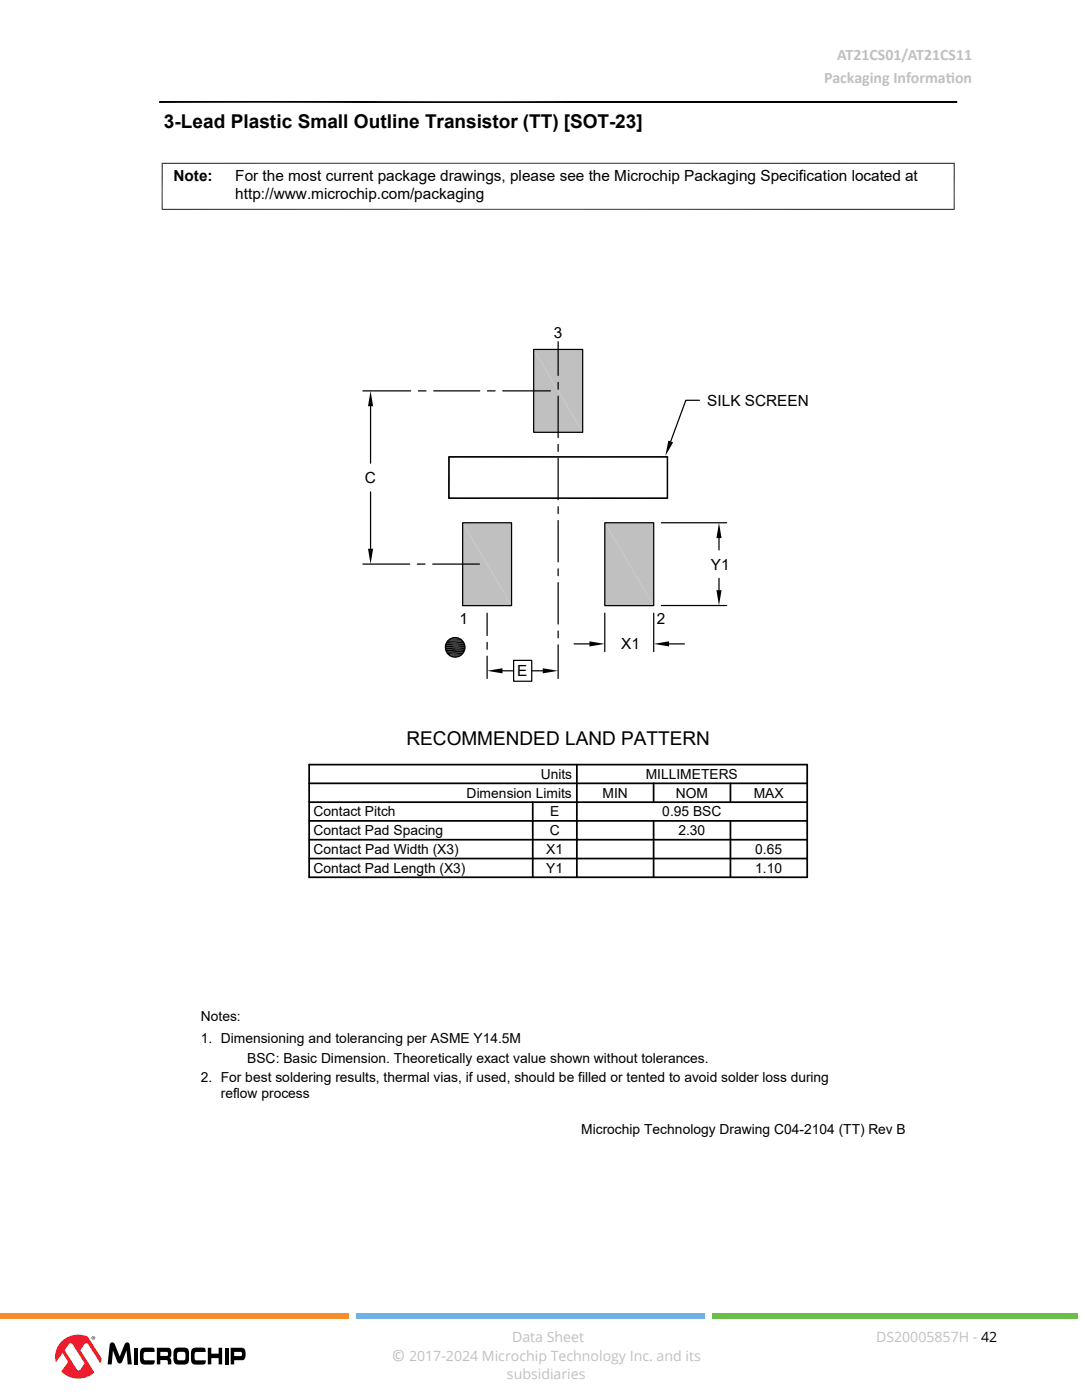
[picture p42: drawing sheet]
<svg xmlns="http://www.w3.org/2000/svg" width="216mm" height="279mm" viewBox="0 0 216 279" stroke-linecap="round" stroke-linejoin="round" font-family="sans-serif">
<defs><g id="words">
<g font-size="3.8">
<text x="32.7" y="25.5">3-Lead Plastic Small Outline Transistor (TT) [SOT-23]</text>
<text x="81.1" y="148.6">RECOMMENDED LAND PATTERN</text>
</g>
<g font-size="3.2" fill="#c0c0c0">
<text x="164.5" y="16.6">Packaging Informat</text>
<text x="167" y="12">AT21CS01/AT21CS11</text>
<text x="188.7" y="16.6">ion</text>
<text x="78.2" y="271.7">©</text>
</g>
<g font-size="3.1">
<text x="34.6" y="36.2">Note:</text>
<text x="46.9" y="36.2">For the most current package drawings, please see the Microchip Packaging Specification located at</text>
<text x="46.9" y="39.7">http://www.microchip.com/packaging</text>
<text x="110.5" y="67.6">3</text>
<text x="141.1" y="81">SILK SCREEN</text>
<text x="72.8" y="96.4">C</text>
<text x="141.9" y="113.7">Y1</text>
<text x="91.7" y="124.6">1</text>
<text x="131" y="124.6">2</text>
<text x="123.9" y="129.6">X1</text>
<text x="103.2" y="135">E</text>
</g>
<g font-size="2.8">
<text x="107.9" y="155.5">Units</text>
<text x="128.8" y="155.5">MILLIMETERS</text>
<text x="93.1" y="159.2">Dimension Limits</text>
<text x="120.2" y="159.2">MIN</text>
<text x="134.8" y="159.2">NOM</text>
<text x="150.4" y="159.2">MAX</text>
<text x="62.6" y="166.7">Contact Pad Spacing</text>
<text x="62.6" y="162.9">Contact Pitch</text>
<text x="109.7" y="166.7">C</text>
<text x="109.8" y="162.9">E</text>
<text x="132.2" y="162.9">0.95 BSC</text>
<text x="135.4" y="166.7">2.30</text>
<text x="62.6" y="170.4">Contact Pad Width (X3)</text>
<text x="109" y="170.5">X1</text>
<text x="150.7" y="170.4">0.65</text>
<text x="62.6" y="174.2">Contact Pad Length (X3)</text>
<text x="109" y="174.2">Y1</text>
<text x="150.7" y="174.2">1.10</text>
<text x="40.1" y="203.8">Notes:</text>
<text x="40.1" y="208.2">1. Dimensioning and tolerancing per ASME Y14.5M</text>
<text x="40.1" y="216">2. For best soldering results, thermal vias, if used, should be filled or tented to avoid solder loss during</text>
<text x="49.3" y="212.1">BSC: Basic Dimension. Theoretically exact value shown without tolerances.</text>
<text x="44" y="219.2">reflow process</text>
<text x="116" y="226.3">Microchip Technology Drawing C04-2104 (TT) Rev B</text>
</g>
<g font-size="2.8" fill="#c0c0c0">
<text x="102.2" y="267.7">Data Sheet</text>
<text x="174.8" y="267.7">DS20005857H - 42</text>
<text x="81.6" y="271.7">2017-2024 Microchip Technology Inc. and its</text>
<text x="101.2" y="275.1">subsidiaries</text>
</g>
</g></defs>
<g fill="#c0c0c0">
<path d="M106.5 69.7l9.8 16.6h-9.8z"/>
<path d="M106.5 69.7h9.8v16.6z"/>
<path d="M120.7 104.3l9.7 16.6h-9.7z"/>
<path d="M120.7 104.3h9.7v16.6z"/>
<path d="M92.3 104.3l9.8 16.6h-9.8z"/>
<path d="M92.3 104.3h9.8v16.6z"/>
</g>
<g fill="none" stroke="#000" stroke-width=".25">
<path d="M31.8 20.4h159.2M72.4 78h9.5M83.5 78h1.5M86.5 78h9.2M97.3 78h1.5M100.3 78h9.5M106.5 69.7h9.8v16.6h-9.8zM111.4 68.2v6.7M111.4 76.3v1.4M111.4 79.1v8.2M139.6 79.9h-2.7l-3.1 8.2M73.9 81.1v11.3"/>
<path d="M73.9 98.2v11.3M89.6 91.2h43.6v8.2h-43.6zM89.6 99.4h.1M111.4 88.7v1.4M111.4 91.5v8.2M72.4 112.6h9.3M83.3 112.6h1.5M86.3 112.6h9.4M92.3 104.3h9.8v16.6h-9.8zM111.4 101.1v1.4M111.4 103.9v8.2M111.4 113.5v1.4"/>
<path d="M111.4 116.3v8.2M120.7 104.3h9.7v16.6h-9.7zM132 104.3h13M143.5 107.4v2.4M143.5 115.4v2.4M89.4 127.7h2.8M97.2 122.4v4.4M97.2 128.2v1.4M97.2 131v4.4M100.3 133.9h2.2M102.5 131.8h3.6v4.2h-3.6zM106.1 133.9h2.2"/>
<path d="M111.4 125.9v1.4M111.4 128.7v6.7M114.6 128.5h3M120.7 122.4v7.6M130.4 122.4v7.6M132 120.8h13M133.5 128.5h3.1"/>
<circle cx="90.8" cy="129.2" r="1.96"/>
</g>
<g fill="none" stroke="#000" stroke-width=".35">
<path d="M89 128.3h3.6M89 130.1h3.6M61.7 156.3h99.4M61.7 152.6h99.4v22.5h-99.4zM115.1 152.6v22.5M130.4 156.3v3.8M145.8 156.3v3.8M61.7 167.6h99.4M61.7 160.1h99.4M61.7 171.3h99.4M61.7 163.8h99.4M106.3 160.1v15"/>
<path d="M130.4 163.8v11.3M145.8 163.8v11.3"/>
</g>
<g fill="#000">
<path d="M73.9 78l.6 3.1h-1.1zM133.4 87.9l.9 .4-1.5 2.7zM73.4 109.5h1.1l-.6 3.1zM143 117.8h1l-.5 3zM143.5 104.3l.5 3.1h-1zM89.7 130.8l1.9 .2h-1.5zM90.1 127.4h1.5l.3 .2zM90.1 131l1.1 .1zM90.1 131h1.5l-.4 .1zM90.1 127.4l.3-.1 1.2 .1zM90.4 127.3l1.2 .1zM90.4 131.1h.8z"/>
<path d="M90.4 127.3h.8zM97.2 133.9l3.1-.5v1zM108.3 133.4l3.1 .5-3.1 .5zM117.6 128l3.1 .5-3.1 .5zM130.4 128.5l3.1-.5v1z"/>
</g>
<path d="M32.4 32.5v9.4M190.4 32.5v9.4M190.5 32.6h-158.2M32.3 41.8h158.2M89.7 130.9h2.2M89.7 127.5h2.2" fill="none" stroke="#000" stroke-width=".2"/>
<path d="M89.2 128h3.2" fill="none" stroke="#000" stroke-width=".29"/>
<path d="M88.9 129.4h3.9M88.9 129.7h3.8M88.9 128.6h3.8" fill="none" stroke="#000" stroke-width=".37"/>
<path d="M88.9 129h3.9" fill="none" stroke="#000" stroke-width=".39"/>
<path d="M89.2 130.4h3.2" fill="none" stroke="#000" stroke-width=".31"/>
<path d="M89.4 130.7h2.8" fill="none" stroke="#000" stroke-width=".22"/>
<path d="M89.4 91.2h43.9M89.6 91v8.6M133.2 91v8.6M133.3 99.4h-43.9" fill="none" stroke="#000" stroke-width=".27"/>
<g fill="#000">
<path d="M22.1 268a.56 .56 0 0 1 .8 .3l1 2.4 .9-2.4a.53 .53 0 0 1 .5-.4 .53 .53 0 0 1 .5 .3l.5 4.1h-.8l-.2-2.8-.9 2.2a.52 .52 0 0 1-.5 .4 .52 .52 0 0 1-.5-.4l-.9-2.2-.2 2.8h-.8l.4-3.9zM26.7 269h.8v3.3h-.8zM28.3 269.1l1.9-.2 .5 .2 .1 .7-2 .1-.1 .3-.1 .6 .2 .6 2.1 .1-.1 .6a3.1 3.1 0 0 1-2.5 .1 2.15 2.15 0 0 1-.4-2.1l.1-.5zM38.5 269.1l1.9-.2 .5 .2 .1 .7-2 .1-.2 .3v.6l.2 .6 2.1 .1-.1 .6a3.1 3.1 0 0 1-2.5 .1 3.1 3.1 0 0 1 0-3.1zM41.5 269h.7v1.2h1.4v-1.2h.7v3.3h-.7v-1.3h-1.4v1.3h-.7zM44.8 269h.8v3.3h-.8z"/>
<path d="M31.3 269v3.3h.7v-.9l1.4 .1 .1 .8h.7a1.01 1.01 0 0 0-.4-1.3 1.44 1.44 0 0 0 0-2zM32 269.8h1.4l.1 .7-.2 .1h-1.3z"/>
<path d="M35 269.1l1.7-.2a.93 .93 0 0 1 1 1.2 2.15 2.15 0 0 1-.4 2.1l-1.7 .1a.93 .93 0 0 1-1-1.2 2.15 2.15 0 0 1 .4-2zM35.4 270v1.3a1.55 1.55 0 0 0 1.4 .1l.2-.3v-.6a.49 .49 0 0 0-.4-.7h-.8z"/>
<path d="M46 269v3.3h.7v-.8h1.7a1.39 1.39 0 0 0 .6-1.8 .75 .75 0 0 0-.8-.7zM46.7 269.8h1.3a.47 .47 0 0 1 .3 .4 .47 .47 0 0 1-.2 .4h-1.4z"/>
</g>
<path d="M12.1 267.9a4.8 4.8 0 0 1 4.9-1.3l3.2 4.7a4.6 4.6 0 0 1-5.2 3.8 4.6 4.6 0 0 1-3.9-5.1l.2-.8z" fill="#fff"/>
<path d="M12.1 267.9a4.2 4.2 0 0 0-.9 4l1.3-1.9 .9 1.4a.55 .55 0 0 1-.1 .8l-1.1 1.5a4.8 4.8 0 0 0 6.6 .2l-2.8-4.4 .3-.4a1.55 1.55 0 0 1 1-1l.4 .3 2.3 3.7 .3-1-2.8-4.3a4.7 4.7 0 0 0-5.4 1.1zM13.7 268.3l.3-.2 .4 .1 2.4 3.7a1.28 1.28 0 0 1-.6 1.1l-.5 .5-.4-.2-2.4-3.9z" fill="#ed1c2e"/>
<path d="M18.3 267a.36 .36 0 0 1 .7 0 .36 .36 0 0 1-.7 0zM18.3 267a.3 .3 0 0 0 .6 0 .3 .3 0 0 0-.6 0zM18.5 266.8h.3v.4l-.2-.2-.1 .2zM18.6 266.9l.1 .1z" fill="#000"/>
<path d="M0 262h69.6v1.1h-69.6z" fill="#f98d2b"/>
<path d="M71 262h69.6v1.1h-69.6z" fill="#6fb2e3"/>
<path d="M142.1 262h72.9v1.1h-72.9z" fill="#6abf4b"/>
<use href="#words"/>
</svg>
